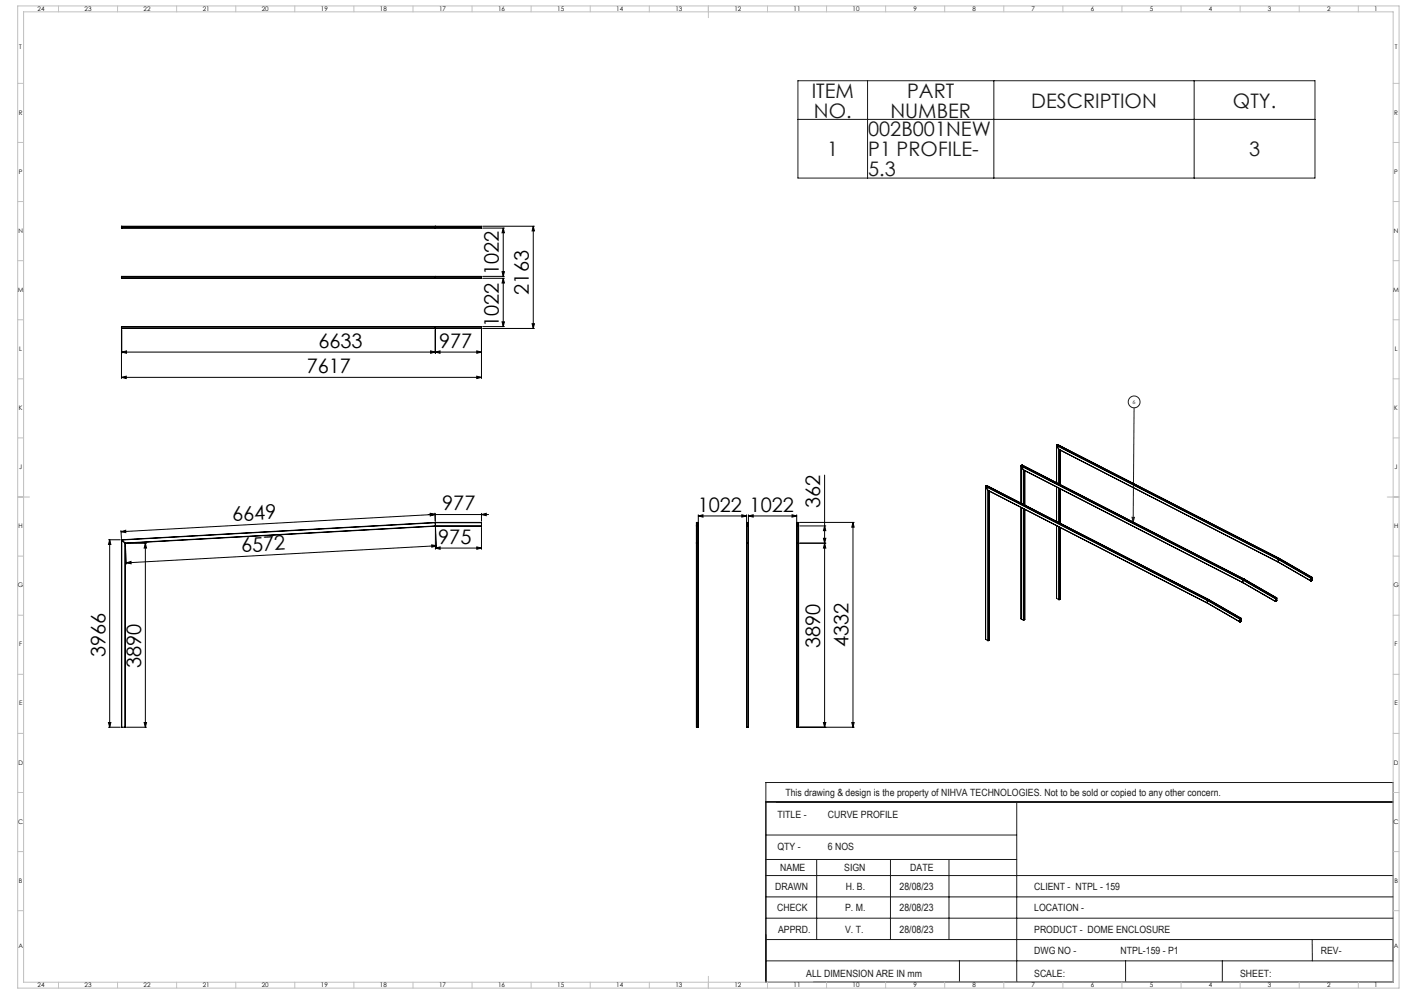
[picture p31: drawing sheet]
<svg xmlns="http://www.w3.org/2000/svg" width="1189mm" height="841mm" viewBox="0 0 1189 841" stroke-linecap="round" stroke-linejoin="round" font-family="sans-serif">
<defs><g id="words">
<g font-size="16.9" fill="#191924">
<text x="687" y="83">ITEM</text>
<text x="768" y="83">PART</text>
<text x="873" y="91">DESCRIPTION</text>
<text x="1043" y="91">QTY.</text>
<text x="689" y="99">NO.</text>
<text x="754" y="99">NUMBER</text>
<text x="735" y="115">002B001NEW</text>
<text x="700" y="132">1</text>
<text x="735" y="132">P1 PROFILE-</text>
<text x="1057" y="132">3</text>
<text x="735" y="149">5.3</text>
</g>
<g font-size="16.9">
<text x="422" y="232" transform="rotate(-90 422 232)">1022</text>
<text x="448" y="249" transform="rotate(-90 448 249)">2163</text>
<text x="422" y="277" transform="rotate(-90 422 277)">1022</text>
<text x="269" y="294">6633</text>
<text x="372" y="294">977</text>
<text x="260" y="316">7617</text>
<text x="374" y="432">977</text>
<text x="694" y="430" transform="rotate(-90 694 430)">362</text>
<text x="590" y="433">1022</text>
<text x="634" y="433">1022</text>
<text x="197" y="441" transform="rotate(-3 197 441)">6649</text>
<text x="371" y="460">975</text>
<text x="204" y="467" transform="rotate(-3 204 467)">6572</text>
<text x="694" y="548" transform="rotate(-90 694 548)">3890</text>
<text x="718" y="547" transform="rotate(-90 718 547)">4332</text>
<text x="89" y="556" transform="rotate(-90 89 556)">3966</text>
<text x="119" y="566" transform="rotate(-90 119 566)">3890</text>
</g>
<g font-size="8.5" fill="#191924">
<text x="665" y="674">This drawing &amp; design is the property of NIHVA TECHNOLOGIES. Not to be sold or copied to any other concern.</text>
<text x="658" y="692">TITLE -</text>
<text x="701" y="692">CURVE PROFILE</text>
<text x="658" y="719">QTY -</text>
<text x="701" y="719">6 NOS</text>
<text x="660" y="737">NAME</text>
<text x="714" y="737">SIGN</text>
<text x="770" y="737">DATE</text>
<text x="656" y="753">DRAWN</text>
<text x="716" y="753">H. B.</text>
<text x="761" y="753">28/08/23</text>
<text x="875" y="753">CLIENT - NTPL - 159</text>
<text x="658" y="771">CHECK</text>
<text x="715" y="771">P. M.</text>
<text x="761" y="771">28/08/23</text>
<text x="875" y="771">LOCATION -</text>
<text x="659" y="789">APPRD.</text>
<text x="715" y="789">V. T.</text>
<text x="761" y="789">28/08/23</text>
<text x="875" y="789">PRODUCT - DOME ENCLOSURE</text>
<text x="875" y="807">DWG NO -</text>
<text x="948" y="807">NTPL-159 - P1</text>
<text x="1118" y="807">REV-</text>
<text x="682" y="826">ALL DIMENSION ARE IN mm</text>
<text x="875" y="826">SCALE:</text>
<text x="1049" y="826">SHEET:</text>
</g>
<g font-size="5.3">
<text x="32" y="9">24</text>
<text x="72" y="9">23</text>
<text x="122" y="9">22</text>
<text x="172" y="9">21</text>
<text x="222" y="9">20</text>
<text x="272" y="9">19</text>
<text x="322" y="9">18</text>
<text x="372" y="9">17</text>
<text x="422" y="9">16</text>
<text x="472" y="9">15</text>
<text x="522" y="9">14</text>
<text x="572" y="9">13</text>
<text x="622" y="9">12</text>
<text x="672" y="9">11</text>
<text x="722" y="9">10</text>
<text x="773" y="9">9</text>
<text x="823" y="9">8</text>
<text x="873" y="9">7</text>
<text x="923" y="9">6</text>
<text x="973" y="9">5</text>
<text x="1023" y="9">4</text>
<text x="1073" y="9">3</text>
<text x="1123" y="9">2</text>
<text x="1163" y="9">1</text>
<text x="16" y="42">T</text>
<text x="1180" y="42">T</text>
<text x="16" y="97">R</text>
<text x="1180" y="97">R</text>
<text x="16" y="147">P</text>
<text x="1180" y="147">P</text>
<text x="16" y="197">N</text>
<text x="1180" y="197">N</text>
<text x="15" y="247">M</text>
<text x="1179" y="247">M</text>
<text x="16" y="297">L</text>
<text x="1180" y="297">L</text>
<text x="16" y="347">K</text>
<text x="1180" y="347">K</text>
<text x="16" y="397">J</text>
<text x="1180" y="397">J</text>
<text x="16" y="447">H</text>
<text x="1180" y="447">H</text>
<text x="15" y="497">G</text>
<text x="1179" y="497">G</text>
<text x="16" y="547">F</text>
<text x="1180" y="547">F</text>
<text x="16" y="597">E</text>
<text x="1180" y="597">E</text>
<text x="16" y="647">D</text>
<text x="1180" y="647">D</text>
<text x="15" y="697">C</text>
<text x="1179" y="697">C</text>
<text x="16" y="747">B</text>
<text x="1180" y="747">B</text>
<text x="16" y="802">A</text>
<text x="1180" y="802">A</text>
<text x="32" y="835">24</text>
<text x="72" y="835">23</text>
<text x="122" y="835">22</text>
<text x="172" y="835">21</text>
<text x="222" y="835">20</text>
<text x="272" y="835">19</text>
<text x="322" y="835">18</text>
<text x="372" y="835">17</text>
<text x="422" y="835">16</text>
<text x="472" y="835">15</text>
<text x="522" y="835">14</text>
<text x="572" y="835">13</text>
<text x="622" y="835">12</text>
<text x="672" y="835">11</text>
<text x="722" y="835">10</text>
<text x="773" y="835">9</text>
<text x="823" y="835">8</text>
<text x="873" y="835">7</text>
<text x="923" y="835">6</text>
<text x="973" y="835">5</text>
<text x="1023" y="835">4</text>
<text x="1073" y="835">3</text>
<text x="1123" y="835">2</text>
<text x="1163" y="835">1</text>
</g>
<text font-size="4.7" fill="#191924" x="959" y="342">6</text>
</g></defs>
<g fill="none" stroke="#000" stroke-width=".85">
<path d="M408 193h19M408 191h44M426 193l1 4h-2zM426 193v41M451 191l1 4h-2zM451 191v87M408 234h19M408 235h19M425 230h2l-1 4zM426 235l1 4h-2zM426 235v41M103 279v41"/>
<path d="M103 279v20M368 279v20M407 279v41M408 276h19M408 278h44M425 272h2l-1 4zM450 274h2l-1 4zM103 298l4-1v2zM103 298h304M364 297l4 1-4 1zM368 298l4-1v2zM403 297l4 1-4 1z"/>
<path d="M103 319l4-1v2zM103 319h304M403 318l4 1-4 1zM698 402v57M362 435h51M364 434l4 1-4 1zM368 434v7v-7M368 435l-266 15M407 435l4-1v2zM407 434v7M591 437l4-1v2zM591 436v8"/>
<path d="M591 437h41M628 436l4 1-4 1zM632 436v8M633 437l4-1v2zM633 437h41M633 436v8M670 436l4 1-4 1zM674 436v8M92 457h10M93 457l1 4h-2zM93 457v158M102 449l1 7"/>
<path d="M102 450l4-1v2zM107 460h17M123 460l1 4h-2zM123 460v155M407 446v19M677 460h22M677 442h46M677 445h22M677 459h22M697 455h2l-1 4zM698 445l1 4h-2zM698 460l1 4h-2z"/>
<path d="M698 460v155M722 442l1 4h-2zM722 442v173M106 461l1 16M107 476l4-1v2zM365 461l4 1-4 1zM368 464l4-1v2zM368 464h39M369 462l-262 14M369 463l-1-17v19M403 463l4 1-4 1zM92 611h2l-1 4z"/>
<path d="M92 615h10M107 615h17M122 611h2l-1 4zM677 615h46M697 611h2l-1 4zM721 611h2l-1 4zM648 678v153"/>
</g>
<g fill="none" stroke="#191924" stroke-width=".85">
<path d="M675 68h438v83h-438zM734 68v83M841 68v83M1011 68v83M675 101h438M960 345l-1 97M958 438h2l-1 4zM648 662h531v169h-531zM648 678h531M860 678v153M648 706h212M648 727h212"/>
<path d="M691 727v68M754 727v68M803 727v68M648 759h531M648 741h531M648 777h531M648 795h531M1110 795l1 18M648 813h531M812 813v18M953 813v18M1034 813v18"/>
<circle cx="960" cy="340" r="5"/>
</g>
<g fill="none" stroke="#c0c0c0" stroke-width=".85">
<path d="M15 5h1169v831h-1169zM20 10h1159v821h-1159zM49 5v5M99 5v5M149 5v5M199 5v5M249 5v5M299 5v5M349 5v5M399 5v5M449 5v5M499 5v5"/>
<path d="M549 5v5M599 5v10M649 5v5M699 5v5M749 5v5M799 5v5M849 5v5M899 5v5M949 5v5M999 5v5M1049 5v5M1099 5v5"/>
<path d="M1149 5v5M15 71h5M1179 71h5M15 121h5M1179 121h5M15 171h5M1179 171h5M15 221h5M1179 221h5M15 271h5M1179 271h5M15 321h5"/>
<path d="M1179 321h5M15 371h5M1179 371h5M15 421h10M1174 421h10M15 471h5M1179 471h5M15 521h5M1179 521h5M15 571h5M1179 571h5M15 621h5"/>
<path d="M1179 621h5M15 671h5M1179 671h5M15 721h5M1179 721h5M15 771h5M1179 771h5M49 831v5M99 831v5M149 831v5M199 831v5M249 831v5"/>
<path d="M299 831v5M349 831v5M399 831v5M449 831v5M499 831v5M549 831v5M599 826v10M649 831v5M699 831v5M749 831v5M799 831v5M849 831v5"/>
<path d="M899 831v5M949 831v5M999 831v5M1049 831v5M1099 831v5M1149 831v5"/>
</g>
<g fill="#000">
<path d="M403 297l4 1-4 1zM368 298l4-1v2zM364 297l4 1-4 1zM103 298l4-1v2zM403 318l4 1-4 1zM103 319l4-1v2z"/>
<path d="M364 434l4 1-4 1zM102 450l4-1v2zM365 461l4 1-4 1zM107 476l4-1v2z"/>
<path d="M407 435l4-1v2zM364 434l4 1-4 1zM403 463l4 1-4 1zM368 464l4-1v2z"/>
<path d="M591 437l4-1v2zM628 436l4 1-4 1z"/>
<path d="M633 437l4-1v2zM670 436l4 1-4 1z"/>
<path d="M93 457l1 4h-2zM92 611h2l-1 4zM123 460l1 4h-2zM122 611h2l-1 4zM426 193l1 4h-2zM425 230h2l-1 4zM426 235l1 4h-2zM425 272h2l-1 4zM451 191l1 4h-2zM450 274h2l-1 4zM722 442l1 4h-2zM721 611h2l-1 4zM698 460l1 4h-2zM697 611h2l-1 4z"/>
<path d="M698 445l1 4h-2zM697 455h2l-1 4z"/>
</g>
<path d="M958 438h2l-1 4z" fill="#191924"/>
<g fill="none" stroke="#000" stroke-width=".85">
<path d="M103 192h304M103 193h304M103 192v1M368 192h.1M368 193h.1M368 192v1M407 192v1M103 234h304M103 235h304M103 234v1M368 234h.1M368 234v1"/>
<path d="M407 234v1M103 277h304M103 278h304M103 277v1M368 277h.1M368 278h.1M368 277v1M407 277v1M894 377v31M894 377h.1M894 377l188 96M894 377l2 3"/>
<path d="M895 376l188 97M895 376l-1 1M895 376h.1M864 394v32M864 394h.1M864 394l188 96M864 394l188 97M864 394l2 3M865 393h.1M865 393l188 97M865 393l-1 1M866 397v1"/>
<path d="M866 397l186 96M866 397v30M866 398l186 95M866 398v29M867 398v29M896 380l186 96M896 380h.1M896 380v29M896 380v30M897 381v29M834 411v130M834 411v1"/>
<path d="M834 411l188 97M834 412l188 96M834 412l2 3M834 412v129M835 411h.1M835 411l188 96M835 411h-1M836 415l186 95M836 415v127M837 415v127M894 412v29M896 413v29"/>
<path d="M897 414v29M864 429v95M866 430v95M866 431v94M867 431v93M103 457h.1M103 457v158M103 457l3 2M106 459v1M106 459v156M106 460v155M368 442h39"/>
<path d="M368 442h.1M368 442v3M368 442l-265 15M368 445h.1M368 445h39M368 445l-262 14M368 445l-262 15M407 445h-39M407 442v3M589 445h1M589 459h2M590 442v3"/>
<path d="M590 445h1M590 442h1M590 442v173M591 442h.1M591 442v173M591 445h.1M632 445h.1M632 459h1M632 442h.1M632 445h1M632 442h1M632 442v173"/>
<path d="M633 442h.1M633 442v173M633 445h.1M674 445h1M674 459h2M675 442h-1M675 445h1M675 442h1M675 442v173M676 442v3M676 442v173M676 445h.1"/>
<path d="M894 445v61M896 446v61M897 446v61M1082 473l27 16M1082 473v3M1082 476l27 16M1082 473h.1M1082 473l28 16M1083 473h.1M1083 473l27 16M1083 473h-1M1052 491v2"/>
<path d="M1052 493h.1M1052 493l27 16M1052 490l27 17-27-16M1052 490v1M1053 490h.1M1053 490l27 16M1053 490h-1M1109 491h.1M1109 489v3M1109 490l1 1M1109 491h1M1110 489h-1"/>
<path d="M1110 491l-1 1M1110 489h.1M1110 491h.1M1111 489h-1M1111 491h-1M1111 489l-1 2M894 506h.1M894 506l2 1M896 507h.1M897 507h-1M897 507h.1M1022 508l28 16"/>
<path d="M1022 508v2M1022 510h.1M1022 510l27 16M1022 508h.1M1023 507h.1M1023 507l27 16M1023 507l-1 1M1079 509h1M1079 508h1M1080 508l-1 1M1080 506h.1M1080 508v1"/>
<path d="M1080 508h.1M1081 506l-2 1v2M1081 508h-1M1081 506l-1 2M864 524h.1M864 524l2 1M866 525h.1M867 524h.1M867 524l-1 1M1049 526h1M1049 525l1 1M1050 523l-1 1v2"/>
<path d="M1050 523h.1M1050 526h.1M1050 523v1M1051 523h.1M1051 526h-1M1051 523l-1 3M834 541l2 1M836 542h.1M837 542h-1M837 542h.1M103 615h3M590 615v-173h1v173"/>
<path d="M590 615h1M632 615v-173h1v173M632 615h1M675 615l-1-173h2v173M675 615h1"/>
</g>
<use href="#words"/>
</svg>
